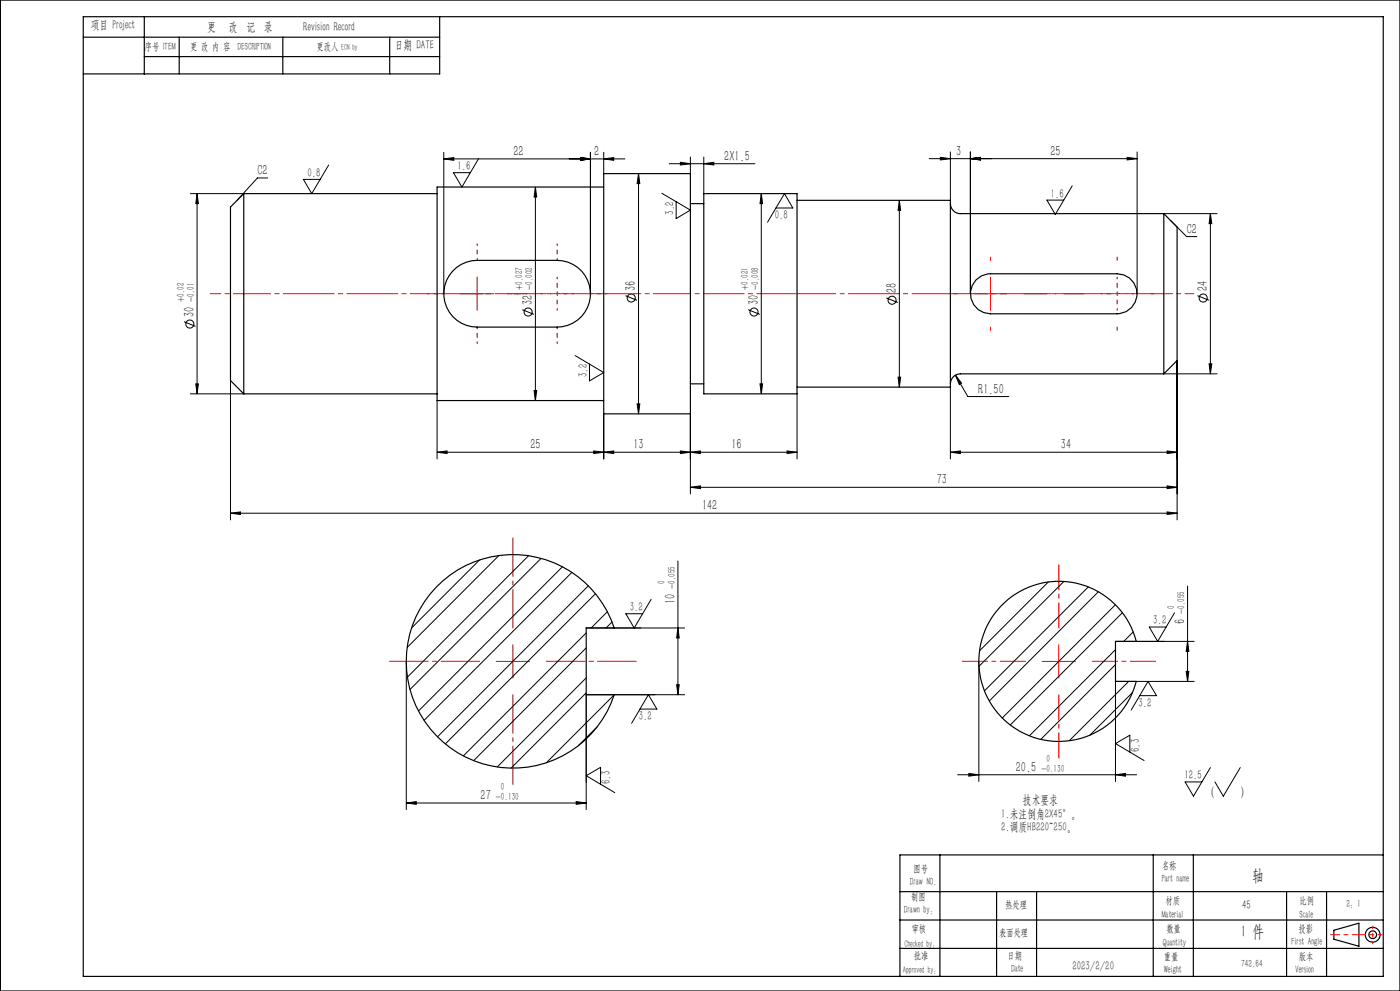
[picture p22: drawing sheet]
<svg xmlns="http://www.w3.org/2000/svg" width="420mm" height="297mm" viewBox="0 0 420 297" stroke-linecap="round" stroke-linejoin="round" font-family="sans-serif">
<defs><g id="words">
<g font-size="4.9">
<text x="375.6" y="264">轴</text>
<text x="372.3" y="280.9">1 件</text>
</g>
<g font-size="4.4">
<text x="154" y="46.7">22</text>
<text x="178.2" y="46.7">2</text>
<text x="286.9" y="46.7">3</text>
<text x="315.2" y="46.7">25</text>
<text x="77.2" y="52.4">C2</text>
<text x="217.3" y="48.2">2X1.5</text>
<text x="356" y="70">C2</text>
<text x="190.7" y="87.3" transform="rotate(-90 190.7 87.3)">36</text>
<text x="268.9" y="88" transform="rotate(-90 268.9 88)">28</text>
<text x="362.3" y="87.3" transform="rotate(-90 362.3 87.3)">24</text>
<text x="58.3" y="95.1" transform="rotate(-90 58.3 95.1)">30</text>
<text x="159.8" y="91.5" transform="rotate(-90 159.8 91.5)">32</text>
<text x="227.5" y="91.5" transform="rotate(-90 227.5 91.5)">30</text>
<text x="293.5" y="118">R1.50</text>
<text x="159.1" y="134.6">25</text>
<text x="190" y="134.6">13</text>
<text x="219.4" y="134.6">16</text>
<text x="318.3" y="134.6">34</text>
<text x="281" y="145.1">73</text>
<text x="210.6" y="152.9">142</text>
<text x="202.5" y="181.1" transform="rotate(-90 202.5 181.1)">10</text>
<text x="355.4" y="187.1" transform="rotate(-90 355.4 187.1)">6</text>
<text x="304.7" y="231.3">20.5</text>
<text x="144.2" y="239.8">27</text>
</g>
<g font-size="3.8">
<text x="27.2" y="8.6">项目 Project</text>
<text x="62.1" y="9.1">更</text>
<text x="68.7" y="9.1">改 记 录</text>
<text x="91" y="9.1">Revision Record</text>
<text x="118.4" y="14.7">日期 DATE</text>
<text x="92.2" y="53">0.8</text>
<text x="137.2" y="51">1.6</text>
<text x="315.3" y="59.2">1.6</text>
<text x="202.1" y="64.3" transform="rotate(-90 202.1 64.3)">3.2</text>
<text x="232.4" y="65.6">0.8</text>
<text x="176.1" y="113" transform="rotate(-90 176.1 113)">3.2</text>
<text x="188.9" y="183.2">3.2</text>
<text x="346" y="187.2">3.2</text>
<text x="191.6" y="215.8">3.2</text>
<text x="341.5" y="211.8">3.2</text>
<text x="341.9" y="225.4" transform="rotate(-90 341.9 225.4)">6.3</text>
<text x="355.3" y="233.6">12.5</text>
<text x="183.1" y="235" transform="rotate(-90 183.1 235)">6.3</text>
<text x="363.4" y="238.6">(</text>
<text x="372.4" y="238.6">)</text>
<text x="300.3" y="245">1.未注倒角2X45°。</text>
<text x="306.9" y="241">技术要求</text>
<text x="300.3" y="249">2.调质HB220~250。</text>
<text x="372.6" y="272.5">45</text>
<text x="321.7" y="290.8">2023/2/20</text>
</g>
<text font-size="3.2" x="43.4" y="15">序号 ITEM</text>
<g font-size="3.1">
<text x="57.1" y="15">更 改 内 容 DESCRIPTION</text>
<text x="95" y="15">更改人</text>
<text x="156.7" y="86.9" transform="rotate(-90 156.7 86.9)">+0.027</text>
<text x="159.8" y="86.9" transform="rotate(-90 159.8 86.9)">-0.002</text>
<text x="224.5" y="86.9" transform="rotate(-90 224.5 86.9)">+0.021</text>
<text x="227.5" y="86.9" transform="rotate(-90 227.5 86.9)">-0.008</text>
<text x="55.2" y="90.5" transform="rotate(-90 55.2 90.5)">+0.02</text>
<text x="58.3" y="90.5" transform="rotate(-90 58.3 90.5)">-0.01</text>
<text x="199.5" y="175" transform="rotate(-90 199.5 175)">0</text>
<text x="202.5" y="176.5" transform="rotate(-90 202.5 176.5)">-0.055</text>
<text x="352.3" y="182.5" transform="rotate(-90 352.3 182.5)">0</text>
<text x="355.4" y="184" transform="rotate(-90 355.4 184)">-0.055</text>
<text x="312.4" y="231.3">-0.130</text>
<text x="313.9" y="228.3">0</text>
<text x="148.8" y="239.7">-0.130</text>
<text x="150.3" y="236.7">0</text>
<text x="274" y="261.3">图号</text>
<text x="348.5" y="260.5">名称</text>
<text x="273" y="265.3">Draw NO.</text>
<text x="273.4" y="269.8">制图</text>
<text x="348.5" y="264.5">Part name</text>
<text x="271.2" y="273.8">Drawn by:</text>
<text x="301.6" y="272.2">热处理</text>
<text x="348.5" y="275">Material</text>
<text x="349.6" y="271">材质</text>
<text x="389.9" y="271">比例</text>
<text x="389.9" y="275">Scale</text>
<text x="403.9" y="271.7">2：1</text>
<text x="273.5" y="279.3">审核</text>
<text x="299.7" y="280.6">表面处理</text>
<text x="349.9" y="279.4">数量</text>
<text x="389.6" y="279.2">投影</text>
<text x="274.2" y="287.3">批准</text>
<text x="302.3" y="287.4">日期</text>
<text x="348.8" y="283.4">Quantity</text>
<text x="349.2" y="287.6">重量</text>
<text x="387.4" y="283.2">First Angle</text>
<text x="389.6" y="287.6">版本</text>
<text x="303.4" y="291.4">Date</text>
<text x="349.2" y="291.6">Weight</text>
<text x="372.3" y="289.7">742.64</text>
<text x="388.5" y="291.6">Version</text>
</g>
<g font-size="2.8">
<text x="271.3" y="283.7">Checked by：</text>
<text x="270.9" y="291.7">Approved by：</text>
</g>
<text font-size="2.5" x="102.4" y="15">ECN by</text>
</g></defs>
<g fill="none" stroke="#000" stroke-width=".3">
<path d="M57.1 58h16M59.1 58v60M59.1 58l.4 3h-.8zM80.3 53.3h-3.1l-6.1 6.7M98.6 49.5l-5.1 8.5-2.5-4.2h5.1M133.1 47.6l3-.4v.8zM133.1 45.6v42.4M133.1 47.6h54.4M143.6 47.5l-5 8.6-2.6-4.4h5.1M160.6 56.1v63.9M160.6 56.1l.4 3h-.8zM174.1 47.2l3 .4-3 .4z"/>
<path d="M177.1 45.6v42.4M181.1 47.6l3-.4v.8zM181.1 45.6v6.4M191.6 52l.3 3h-.8zM191.6 52v72M198.5 57.9l8.6 5.1-4.3 2.5v-5.1M200.8 49.1h25.7M204.1 48.6l3 .5-3 .4zM207.1 47.1v4.9M211.1 49.1l3-.5v.9zM211.1 47.1v10.9M228.4 58l.4 3h-.8z"/>
<path d="M228.4 58v60M278.8 47.6h62.3M282.1 47.2l3 .4-3 .3zM285.1 45.5v14.5M291.1 47.6l3-.4v.7zM291.1 45.5v42.5M321.7 55.7l-5.1 8.6-2.5-4.3h5M338.1 47.2l3 .4-3 .3zM341.1 45.5v42.5M232.8 62.3h5l-2.5-4.3-5 8.6M269.8 60v56M269.8 60l.4 3h-.8z"/>
<path d="M349.1 64h16M351.1 66l4.9 4.9h3.1M363.1 64v48M363.1 64l.4 3h-.8zM55.2 96.4l3.5 1.4M156.7 92.8l3.5 1.4M187.6 88.6l3.5 1.4M224.5 92.8l3.4 1.4M265.9 89.3l3.4 1.4M359.2 88.6l3.5 1.4M57.1 118h16M58.7 115h.8l-.4 3z"/>
<path d="M69.1 114v41.8M160.2 117h.8l-.4 3zM172.5 106.6l8.6 5.1-4.3 2.5v-5.1M228 115h.8l-.4 3zM239.1 118v19.5M269.4 113h.8l-.4 3zM285.1 116v21.5M286.6 112.4l1.9 2.4-.7 .4zM286.6 112.4l3.7 6.4h12.3M349.1 112h16M353.1 108.1v47.7M362.7 109h.8l-.4 3z"/>
<path d="M131.1 135.5l3-.4v.8zM131.1 135.5h108M131.1 120v17.5M178.1 135.1l3 .4-3 .4zM181.1 135.5l3-.4v.8zM181.1 124v13.5M191.1 121h.8l-.3 3zM204.1 135.1l3 .4-3 .4zM207.1 135.5l3-.4v.8zM207.1 124v24M236.1 135.1l3 .4-3 .4zM285.1 135.5l3-.4v.8z"/>
<path d="M285.1 135.5h68M350.1 135.1l3 .4-3 .4zM69.1 153.8l3-.4v.8zM69.1 153.8h284M207.1 146l3-.4v.8zM207.1 146h146M350.1 145.6l3 .4-3 .4zM350.1 153.4l3 .4-3 .4zM143.9 167.8l-20.4 20.4M149.7 166.5l-27.5 27.5M158.6 166.5l-36.4 36.4M162.3 167.4l-39.3 39.2"/>
<path d="M168.7 169.9l-43.1 43.2M171.6 171.6l-44.4 44.3M176.5 175.6l-45.3 45.2M178.6 177.9l-45 45.1M195.3 179.6l-5 8.6-2.6-4.3h5.1M203.4 168.1v40.1M314.5 174.4l-20.6 20.6M319.2 174.3l-25.5 25.4M326.5 175.9l-31.2 31.1M329.5 177.3l-32.7 32.8M356.3 175.6v28.6M121.9 198.2v44.4"/>
<path d="M175.9 188.2h29.5M175.9 189.7l-36.9 36.9M175.9 194.2l-33.8 33.8M182.2 183.3l-4.9 4.9M183.6 186.4l-1.8 1.8M203.4 188.2l.4 3h-.8zM293.7 198.2v36M334.6 181.3l-33.9 33.9M334.6 194.7l-25.8 25.8M334.6 199.2l-22.4 22.4M334.6 192.2h23.6M336.7 183.6l-33.6 33.7"/>
<path d="M340 189.4l-2.9 2.8M352.4 183.7l-5.1 8.5-2.5-4.3h5M356.3 192.2l.4 3h-.9zM175.9 203.2l-26.7 26.7M175.9 207.6l-22.6 22.6M179.1 217.8l-5.6 5.7M184.3 208.2l-20.4 20.4M192 212.5h5.1l-2.6-4.3-5 8.6M203 205.2h.8l-.4 3zM205.4 208.2h-29.5v34.4M338.6 204.2l-17.8 17.8M339.8 207.5l-12.8 12.8"/>
<path d="M341.9 208.5h5.1l-2.6-4.3-5 8.6M355.8 201.2h.9l-.4 3zM358.2 204.2h-23.6v30M180.2 235v-5l-4.3 2.5 8.5 5.1M287.3 232.2h53.7M290.7 231.8l3 .4-3 .4zM334.6 232.2l3-.4v.8zM338.9 225.4v-5.1l-4.3 2.5 8.6 5.1M363.1 230l-5.1 8.6-2.5-4.3h5.1M372.1 230l-5.1 8.6-2.5-4.3M121.9 240.7l3-.5v.8zM121.9 240.7h54"/>
<path d="M172.9 240.2l3 .5-3 .3z"/>
<circle cx="57" cy="97.1" r="1.2"/>
<circle cx="158.4" cy="93.5" r="1.21"/>
<circle cx="189.4" cy="89.3" r="1.22"/>
<circle cx="226.2" cy="93.5" r="1.21"/>
<circle cx="267.6" cy="90" r="1.22"/>
<circle cx="360.9" cy="89.3" r="1.21"/>
</g>
<g fill="none" stroke="#000" stroke-width=".35">
<path d="M0 0h420v297h-420zM25 11.1h106.9M25 5h390v287.6h-390zM43.3 5v17.2M43.3 17h88.6M53.8 11.1v11.1M84.8 11.1v11.1M116.9 11.1v11.1M131.9 5v17.2h-106.9M73.1 58v60M73.1 58l-4 4.1v51.9l4 4M73.1 58h58"/>
<path d="M181.1 52h26v72h-26zM181.1 56.1h-50v63.9h50M211.1 58h28v60h-28zM207.1 61h4M239.1 60h46v56h-46M285.1 61a3 3 0 0 0 3 3h61M349.1 64v48M349.1 64l4 4v40.1l-4 3.9M135.7 81.3a9.9 9.9 0 0 1 7.4-3.3h24a10 10 0 0 1 10 10 10 10 0 0 1-10 10h-24a10 10 0 0 1-9.1-5.9 10 10 0 0 1 1.7-10.8zM292.8 83.9l1.6-1.2 1.9-.6h38.8a6 6 0 0 1 6 5.9 6 6 0 0 1-6 6h-38a6 6 0 0 1-5.5-3.6 6 6 0 0 1 1.2-6.5zM73.1 118h58M207.1 115h4"/>
<path d="M349.1 112h-61a3 3 0 0 0-3 3M130.9 175.9a32 32 0 0 1 53.4 12.3h-8.4v20h8.4a32 32 0 0 1-47 17.4 32 32 0 0 1-6.4-49.7zM300.2 181.7a24 24 0 0 1 40.7 10.5h-6.3v12h6.3a24 24 0 0 1-34.9 15 24 24 0 0 1-5.8-37.5zM282 256.2v36.4M346 256.2v36.5M358 256.2v36.5M415 256.2h-145v36.5M270 267.2h145M270 275.7h145M299 267.2v25.4M311 267.2v25.5M386 267.2v25.5"/>
<path d="M398 267.2v25.5M400.2 278.8l7.5-2.1v6.9l-7.5-2.1zM270 284.2h145"/>
<circle cx="411.8" cy="280.1" r="2.21"/>
<circle cx="411.8" cy="280.2" r="1.15"/>
</g>
<path d="M143.9 198.2h-27M153.9 188.2v-27M163.9 198.2h27M153.9 208.2v27" fill="none" stroke="#f00" stroke-width=".3" stroke-dasharray="15.2 1.3 1.3 1.3" stroke-dashoffset="3.6"/>
<path d="M307.7 198.2h-19M317.7 188.2v-19M327.7 198.2h19M317.7 208.2v19" fill="none" stroke="#f00" stroke-width=".3" stroke-dasharray="15.2 1.3 1.3 1.3" stroke-dashoffset="7.6"/>
<path d="M285.1 88h64" fill="none" stroke="#f00" stroke-width=".3" stroke-dasharray="15.2 1.3 1.3 1.3" stroke-dashoffset="4.2"/>
<path d="M131.1 88h50" fill="none" stroke="#f00" stroke-width=".3" stroke-dasharray="15.2 1.3 1.3 1.3" stroke-dashoffset="1.7"/>
<path d="M73.1 88h58" fill="none" stroke="#f00" stroke-width=".3" stroke-dasharray="15.2 1.3 1.3 1.3" stroke-dashoffset="7.2"/>
<path d="M181.1 88h26" fill="none" stroke="#f00" stroke-width=".3" stroke-dasharray="15.2 1.3 1.3 1.3" stroke-dashoffset="4.1"/>
<path d="M153.1 88h4M207.1 88h4" fill="none" stroke="#f00" stroke-width=".3" stroke-dasharray="15.2 1.3 1.3 1.3" stroke-dashoffset="15.1"/>
<path d="M211.1 88h28" fill="none" stroke="#f00" stroke-width=".3" stroke-dasharray="15.2 1.3 1.3 1.3" stroke-dashoffset="3.1"/>
<path d="M239.1 88h46" fill="none" stroke="#f00" stroke-width=".3" stroke-dasharray="15.2 1.3 1.3 1.3" stroke-dashoffset="3.7"/>
<path d="M73.1 88h-10" fill="none" stroke="#f00" stroke-width=".3" stroke-dasharray="15.2 1.3 1.3 1.3" stroke-dashoffset="12.1"/>
<path d="M349.1 88h9M399.2 280.1h9.2" fill="none" stroke="#f00" stroke-width=".3" stroke-dasharray="15.2 1.3 1.3 1.3" stroke-dashoffset="12.6"/>
<g fill="none" stroke="#f00" stroke-width=".3" stroke-dasharray="15.2 1.3 1.3 1.3" stroke-dashoffset="14.6">
<path d="M143.1 78v-5M167.1 78v-5M133.1 88h-5M143.1 98v5M153.1 88h5M157.1 88h-5M167.1 88v-5M167.1 88h-5M167.1 88v5M167.1 88h5M167.1 98v5M177.1 88h5"/>
<path d="M335.1 88v-5M335.1 88h-5M335.1 88v5M335.1 88h5"/>
</g>
<path d="M297.1 78v-1M335.1 78v-1M287.1 88h-1M297.1 98v1M307.1 88h1M325.1 88h-1M335.1 98v1M345.1 88h1" fill="none" stroke="#f00" stroke-width=".3" stroke-dasharray="15.2 1.3 1.3 1.3"/>
<path d="M307.1 88h18" fill="none" stroke="#f00" stroke-width=".3" stroke-dasharray="15.2 1.3 1.3 1.3" stroke-dashoffset="8.1"/>
<path d="M138.1 88h10M143.1 83v10M292.1 88h10M297.1 83v10M148.9 198.2h10M153.9 193.2v10M312.6 198.2h10.1M317.6 193.2v10" fill="none" stroke="#f00" stroke-width=".3"/>
<path d="M408.4 280.1h6.2" fill="none" stroke="#f00" stroke-width=".3" stroke-dasharray="15.2 1.3 1.3 1.3" stroke-dashoffset="14"/>
<path d="M411.8 277.6v5.3" fill="none" stroke="#f00" stroke-width=".3" stroke-dasharray="15.2 1.3 1.3 1.3" stroke-dashoffset="14.5"/>
<g fill="#000">
<path d="M59.1 58l.4 3h-.8zM58.7 115h.8l-.4 3zM160.6 56.1l.4 3h-.8zM160.2 117h.8l-.4 3zM191.6 52l.3 3h-.8zM191.1 121h.8l-.3 3zM228.4 58l.4 3h-.8zM228 115h.8l-.4 3zM269.8 60l.4 3h-.8zM269.4 113h.8l-.4 3z"/>
<path d="M362.7 109h.8l-.4 3zM363.1 64l.4 3h-.8zM203 205.2h.8l-.4 3zM203.4 188.2l.4 3h-.8zM355.8 201.2h.9l-.4 3zM356.3 192.2l.4 3h-.9z"/>
<path d="M131.1 135.5l3-.4v.8zM178.1 135.1l3 .4-3 .4zM181.1 135.5l3-.4v.8zM204.1 135.1l3 .4-3 .4zM285.1 135.5l3-.4v.8zM350.1 135.1l3 .4-3 .4zM207.1 146l3-.4v.8zM350.1 145.6l3 .4-3 .4zM69.1 153.8l3-.4v.8zM350.1 153.4l3 .4-3 .4zM133.1 47.6l3-.4v.8zM174.1 47.2l3 .4-3 .4zM174.1 47.2l3 .4-3 .4zM181.1 47.6l3-.4v.8zM286.6 112.4l1.2 2.8 .7-.4zM291.1 47.6l3-.4v.7zM338.1 47.2l3 .4-3 .3zM282.1 47.2l3 .4-3 .3zM291.1 47.6l3-.4v.7z"/>
<path d="M236.1 135.1l3 .4-3 .4zM207.1 135.5l3-.4v.8zM211.1 49.1l3-.5v.9zM204.1 48.6l3 .5-3 .4zM172.9 240.2l3 .5-3 .3zM121.9 240.7l3-.5v.8zM334.6 232.2l3-.4v.8zM290.7 231.8l3 .4-3 .4z"/>
</g>
<use href="#words"/>
</svg>
